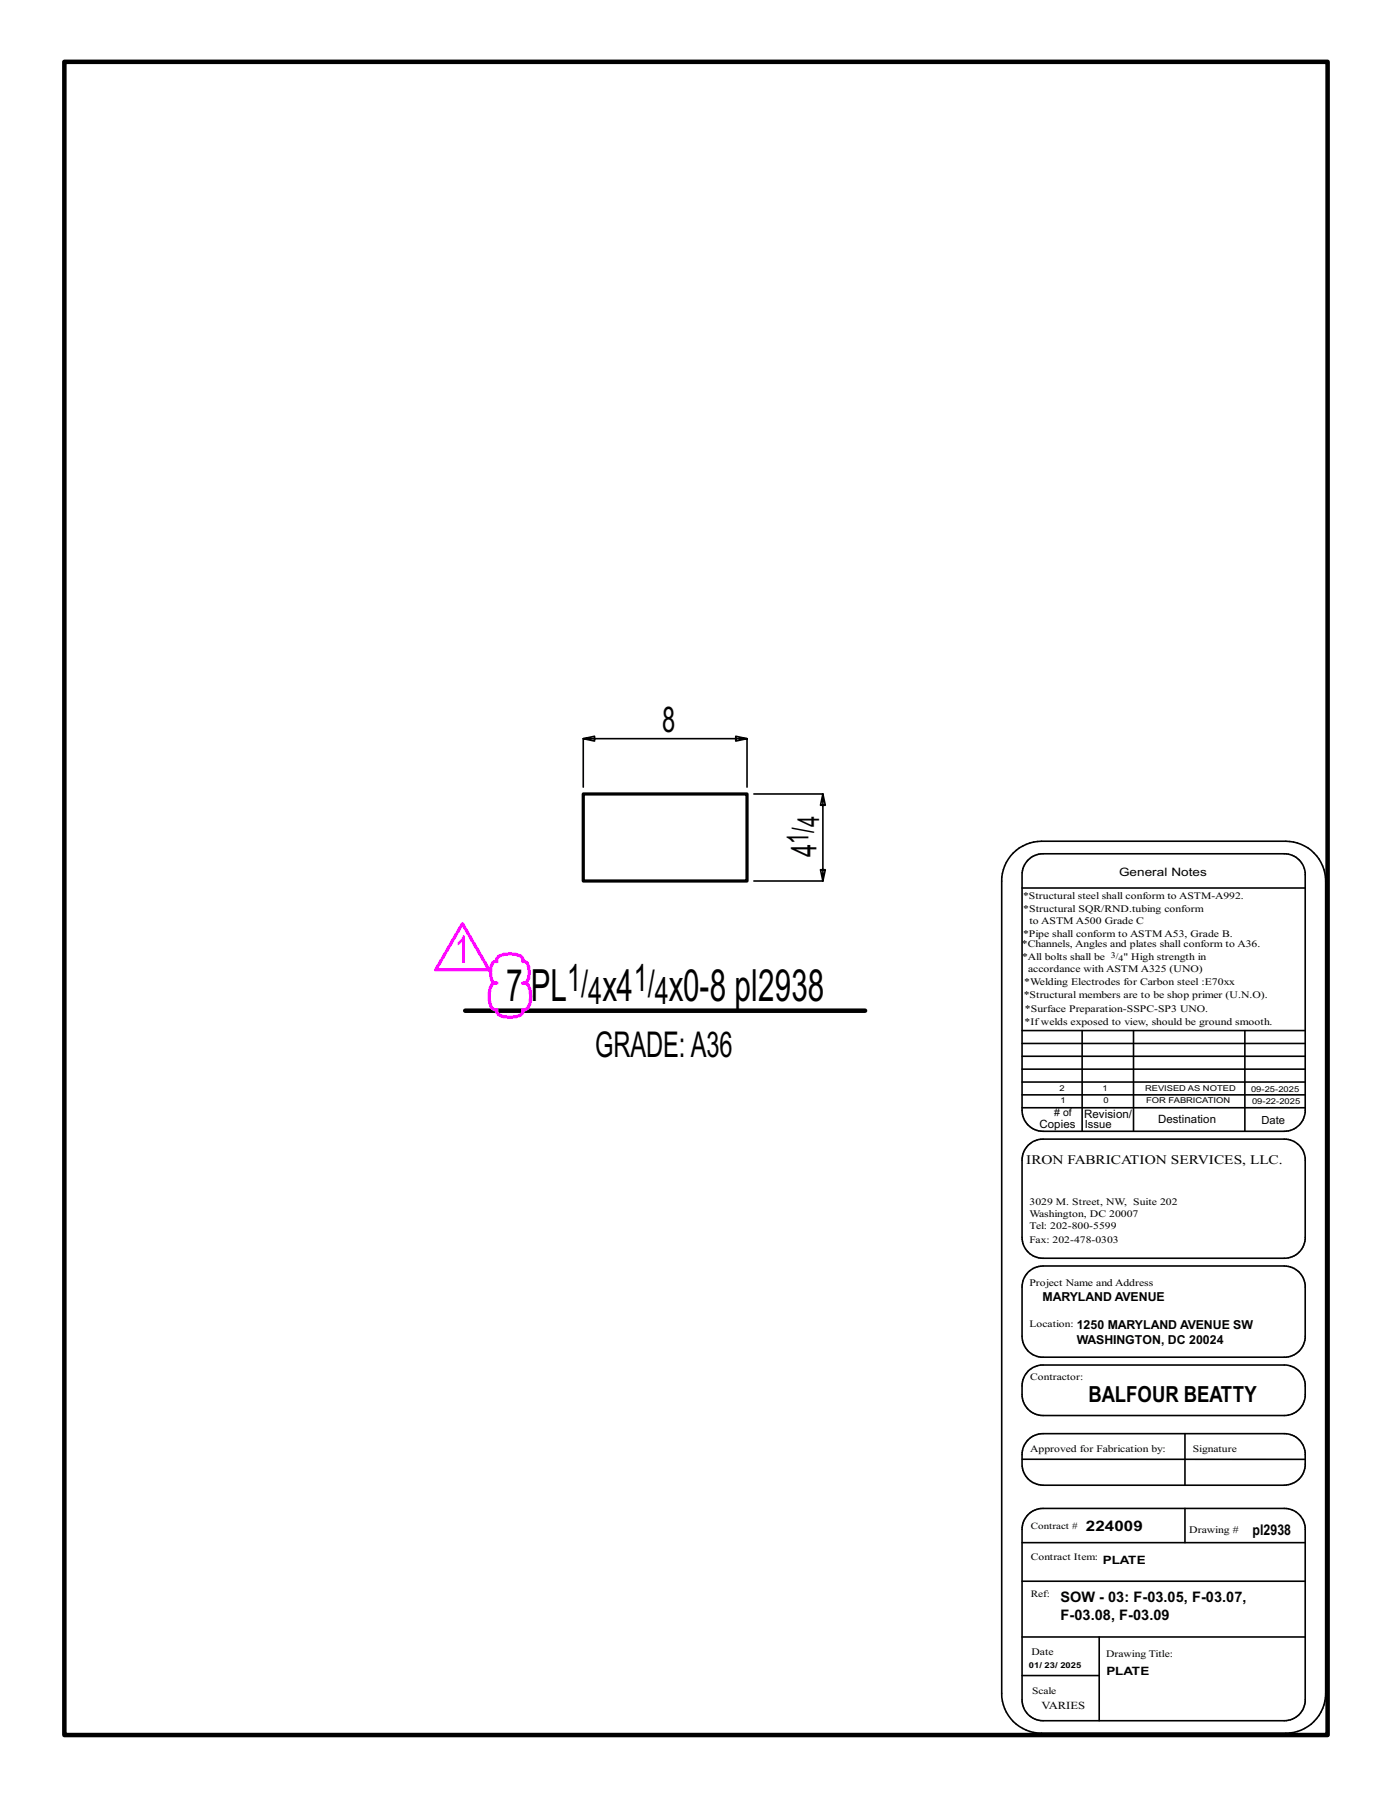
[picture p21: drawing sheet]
<svg xmlns="http://www.w3.org/2000/svg" width="216mm" height="279mm" viewBox="0 0 216 279" stroke-linecap="round" stroke-linejoin="round" font-family="sans-serif">
<defs><g id="words">
<g font-size="6.9">
<text x="78.5" y="155.2">7 PL</text>
<text x="93.4" y="155.2">x4</text>
<text x="103.7" y="155.2">x0-8 pl2938</text>
</g>
<text font-size="6" fill="#f0f" x="70.6" y="149.3">1</text>
<g font-size="5.9">
<text x="88" y="153.6">1/</text>
<text x="91.3" y="155.7">4</text>
<text x="98.3" y="153.6">1/</text>
<text x="101.6" y="155.7">4</text>
</g>
<g font-size="5.5">
<text x="102.7" y="113.5">8</text>
<text x="126.6" y="132.9" transform="rotate(-90 126.6 132.9)">4</text>
<text x="92.3" y="163.9">GRADE:A36</text>
</g>
<g font-size="4.7">
<text x="125.4" y="130.9" transform="rotate(-90 125.4 130.9)">1/</text>
<text x="127.1" y="128.3" transform="rotate(-90 127.1 128.3)">4</text>
</g>
<text font-size="3.4" x="168.8" y="217.4">BALFOUR BEATTY</text>
<g font-size="2.3">
<text x="168.4" y="237.3">224009</text>
<text x="194.3" y="238">pl2938</text>
<text x="164.5" y="251.1">F-03.08, F-03.09</text>
<text x="164.5" y="248.4">SOW - 03: F-03.05, F-03.07,</text>
</g>
<text font-size="2" x="159.2" y="180.5">IRON FABRICATION SERVICES, LLC.</text>
<g font-size="1.9">
<text x="161.7" y="201.8">MARYLAND AVENUE</text>
<text x="167" y="208.5">WASHINGTON, DC 20024</text>
<text x="167" y="206.1">1250 MARYLAND AVENUE SW</text>
</g>
<g font-size="1.8">
<text x="173.6" y="135.8">General Notes</text>
<text x="168.2" y="173.3">Revision/</text>
<text x="161.2" y="174.9">Copies</text>
<text x="179.6" y="174.2">Destination</text>
<text x="171" y="242.4">PLATE</text>
<text x="171.6" y="259.7">PLATE</text>
</g>
<g font-size="1.7">
<text x="168.2" y="174.9">Issue</text>
<text x="195.7" y="174.2">Date</text>
<text x="161.5" y="265">VARIES</text>
</g>
<g font-size="1.6">
<text x="158.7" y="141.5">*Structural SQR/RND.tubing conform</text>
<text x="159.7" y="143.3">to ASTM A500 Grade C</text>
<text x="158.5" y="146.9">*Channels, Angles and plates shall conform to A36.</text>
<text x="158.5" y="148.8">*All bolts shall be</text>
<text x="158.7" y="145.2">*Pipe shall conform to ASTM A53, Grade B.</text>
<text x="174.3" y="148.8">&quot; High strength in</text>
<text x="158.8" y="154.8">*Structural members are to be shop primer (U.N.O).</text>
<text x="158.9" y="152.7">*Welding Electrodes for Carbon steel :E70xx</text>
<text x="159.5" y="150.6">accordance with ASTM A325 (UNO)</text>
<text x="158.9" y="158.9">*Ifwelds exposed to view, should be ground smooth.</text>
<text x="159" y="157">*Surface Preparation-SSPC-SP3 UNO.</text>
<text x="163.5" y="173.1"># of</text>
<text x="159.7" y="188.7">Washington, DC 20007</text>
<text x="159.7" y="190.6">Tel: 202-800-5599</text>
<text x="159.7" y="186.8">3029 M. Street, NW, Suite 202</text>
<text x="159.7" y="199.3">Project Name and Address</text>
<text x="159.8" y="225.1">Approved for Fabrication by:</text>
<text x="184.5" y="237.6">Drawing #</text>
<text x="160" y="256.6">Date</text>
</g>
<g font-size="1.5">
<text x="158.7" y="139.4">*Structural steel shall conform to ASTM-A992.</text>
<text x="159.7" y="192.7">Fax: 202-478-0303</text>
<text x="159.7" y="205.8">Location:</text>
<text x="159.8" y="214">Contractor:</text>
<text x="185" y="225.1">Signature</text>
<text x="159.9" y="237.1">Contract #</text>
<text x="159.9" y="241.9">Contract Item:</text>
<text x="159.9" y="247.6">Ref:</text>
<text x="171.6" y="256.9">Drawing Title:</text>
<text x="160.1" y="262.7">Scale</text>
</g>
<g font-size="1.3">
<text x="172.3" y="148.5">3/</text>
<text x="173.5" y="149">4</text>
</g>
<g font-size="1.2">
<text x="164.3" y="169.2">2</text>
<text x="164.5" y="171.1">1</text>
<text x="171" y="169.2">1</text>
<text x="171.2" y="171.1">0</text>
<text x="177.6" y="169.2">REVISED AS NOTED</text>
<text x="177.8" y="171.1">FOR FABRICATION</text>
<text x="194" y="169.3">09-25-2025</text>
<text x="194.2" y="171.2">09-22-2025</text>
<text x="159.6" y="258.7">01/ 23/ 2025</text>
</g>
</g></defs>
<g fill="none" stroke="#000" stroke-width=".25">
<path d="M90.5 122v-7.5l1.7 .4v-.7l-1.7 .3h25.4l-1.8 .4v-.7l1.8 .3v7.5M116.9 123.1h10.7l-.3 1.8h.7l-.4-1.8v13.5l-.3-1.8h.7l-.4 1.8h-10.7M157.2 132.3a6.3 6.3 0 0 1 4.3-1.9h37.9a6.2 6.2 0 0 1 6.2 6.2v126a6.2 6.2 0 0 1-6.2 6.1h-37.9a6.1 6.1 0 0 1-6.1-6.1v-126a6.1 6.1 0 0 1 1.8-4.3zM158.5 137.7h43.9M159.5 133.3a3.3 3.3 0 0 1 2.3-.9h37.4a3.3 3.3 0 0 1 3.2 2.9v37.2a3.2 3.2 0 0 1-3.2 2.9h-37.4a3.2 3.2 0 0 1-3.3-3.2v-36.6a3.2 3.2 0 0 1 1-2.3zM158.5 159.8h43.9M167.8 159.8v15.6M175.8 159.8v15.6M193.1 159.8v15.6M158.5 165.8h43.9M158.5 167.8h43.9M158.5 163.8h43.9"/>
<path d="M158.5 161.8h43.9M158.5 171.8h43.9M158.5 169.8h43.9M159.5 177.6a3.3 3.3 0 0 1 2.3-1h37.4a3.3 3.3 0 0 1 3.2 3v12.6a3.3 3.3 0 0 1-3.2 2.9h-37.4a3.2 3.2 0 0 1-3.3-3.2v-12a3.2 3.2 0 0 1 1-2.3zM159.5 197.2l1-.7 1.3-.2h37.4a3.3 3.3 0 0 1 3.2 2.9v8.3a3.2 3.2 0 0 1-2.9 2.9h-38.1a3.3 3.3 0 0 1-2.9-3.2v-8l.3-.9zM159.5 212.6l.7-.6 1.2-.4h37.8a3.2 3.2 0 0 1 3.2 3v2a3.3 3.3 0 0 1-3.2 2.9h-37.4a3.2 3.2 0 0 1-3.3-3.3v-1.3a3.3 3.3 0 0 1 1-2.3zM158.5 239.2h43.9M158.5 226.3h43.9M159.5 234.8a3.3 3.3 0 0 1 2.3-.9h37.4a3.3 3.3 0 0 1 3.2 2.9v27.1a3.3 3.3 0 0 1-3.2 2.9h-37.4a3.2 3.2 0 0 1-3.3-3.2v-26.5a3.2 3.2 0 0 1 1-2.3zM159.5 223.2a3.3 3.3 0 0 1 2.3-.9h37.4a3.3 3.3 0 0 1 3.2 2.9v2.1a3.3 3.3 0 0 1-3.2 3h-37.4a3.3 3.3 0 0 1-3.3-3.3v-1.5a3.2 3.2 0 0 1 1-2.3zM183.8 222.3v8M183.8 233.9v5.3"/>
<path d="M158.5 245.2h43.9M158.5 259.8h12M158.5 253.8h43.9M170.5 253.8v13"/>
</g>
<path d="M10 9.6h195.9v259.4h-195.9zM72.2 156.7h62" fill="none" stroke="#000" stroke-width=".7"/>
<path d="M90.5 123.1h25.4v13.5h-25.4z" fill="none" stroke="#000" stroke-width=".5"/>
<path d="M71.7 143.2l4.2 7.2h-8.3zM77.3 148.3a4 4 0 0 1 3.5 0l.3 .4v.4h.3l.3 .2a3.4 3.4 0 0 1 0 2.9l-.3 .3-.3-.1h.4l.4 .3a4.1 4.1 0 0 1 0 3.6l-.4 .3-.4-.1v.4l-.3 .4a4 4 0 0 1-3.5 0l-.3-.4 .1-.4-.4 .1-.4-.3a4.1 4.1 0 0 1 0-3.6l.4-.3h.4l-.3 .1-.4-.3a3.4 3.4 0 0 1 0-2.9l.4-.2h.3l-.1-.4z" fill="none" stroke="#f0f" stroke-width=".5"/>
<use href="#words"/>
</svg>
